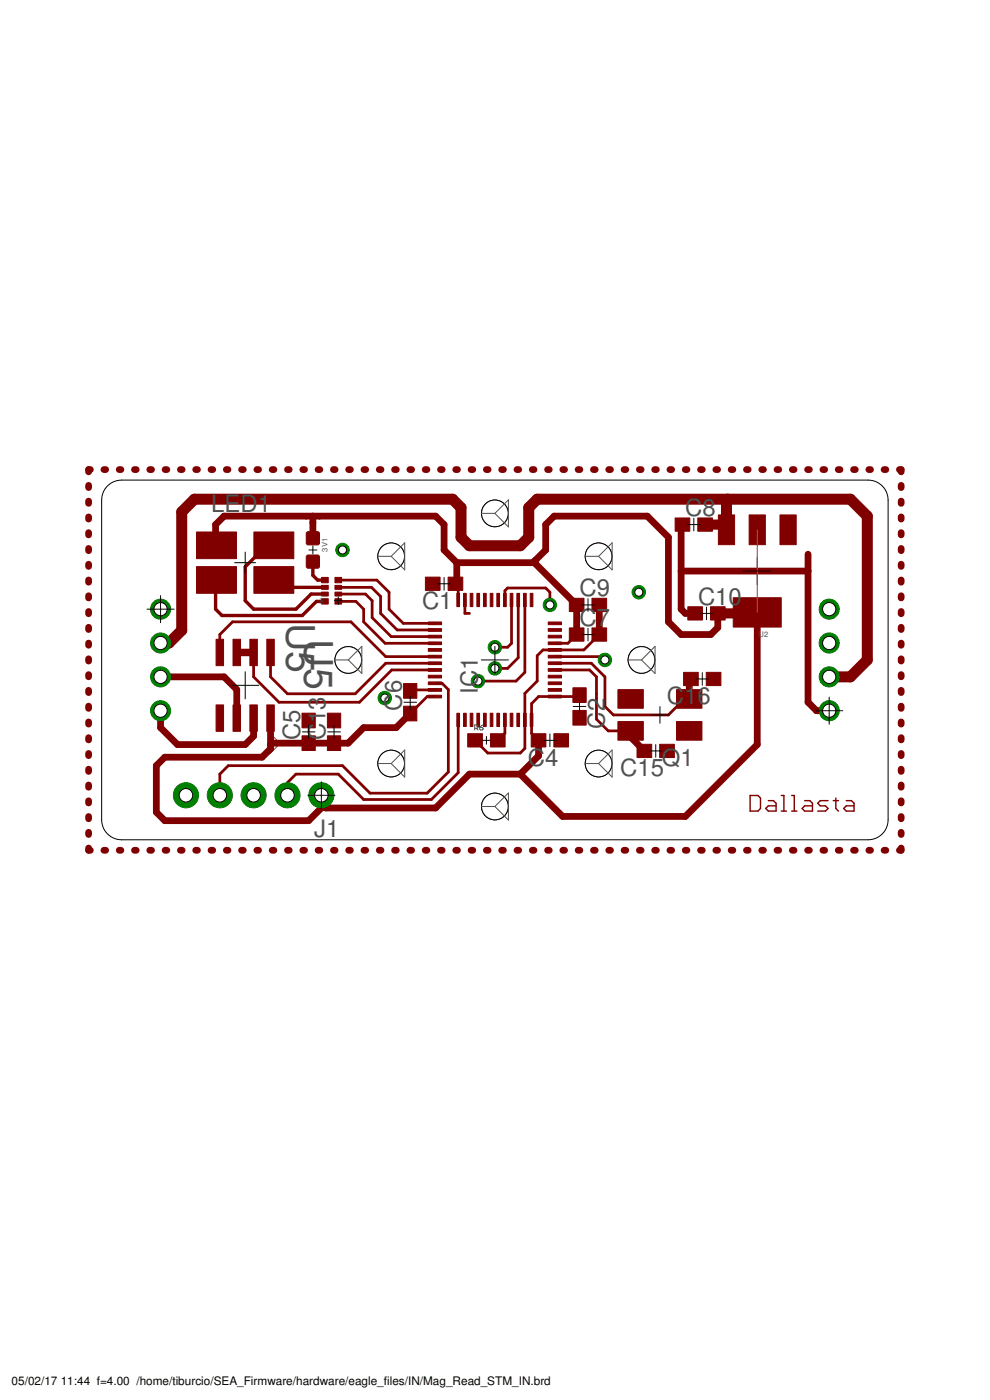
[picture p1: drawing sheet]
<svg xmlns="http://www.w3.org/2000/svg" width="297mm" height="420mm" viewBox="0 0 297 420" stroke-linecap="round" stroke-linejoin="round" font-family="sans-serif">
<defs><g id="words">
<g font-size="11.8" fill="#505050">
<text x="86" y="187" transform="rotate(90 86 187)">U5</text>
<text x="91.3" y="191.9" transform="rotate(90 91.3 191.9)">U5</text>
</g>
<g font-size="7.2" fill="#505050">
<text x="63.4" y="153.6">LED1</text>
<text x="205.6" y="154.9">C8</text>
<text x="173.9" y="179">C9</text>
<text x="126.6" y="182.8">C1</text>
<text x="209.4" y="181.6">C10</text>
<text x="173.9" y="187.9">C7</text>
<text x="143.4" y="208.2" transform="rotate(-90 143.4 208.2)">IC1</text>
<text x="120.5" y="213.3" transform="rotate(-90 120.5 213.3)">C6</text>
<text x="200.1" y="211.4">C16</text>
<text x="181.5" y="218.6" transform="rotate(-90 181.5 218.6)">C2</text>
<text x="90.1" y="222.2" transform="rotate(-90 90.1 222.2)">C5</text>
<text x="97.7" y="222.2" transform="rotate(-90 97.7 222.2)">C13</text>
<text x="158.4" y="229.8">C4</text>
<text x="186.1" y="233">C15</text>
<text x="198.6" y="229.8">Q1</text>
<text x="94.2" y="251.1">J1</text>
</g>
<g font-size="3.5">
<text x="3.5" y="415.7">05/02/17</text>
<text x="18.2" y="415.7">11:44 f=4.00 /home/tiburcio/SEA_Firmware/hardware/eagle_files/IN/Mag_Read_STM_IN.brd</text>
</g>
<g font-size="2.3" fill="#505050">
<text x="98.3" y="165.6" transform="rotate(-90 98.3 165.6)">3V1</text>
<text x="227.6" y="191.1">U2</text>
</g>
<g font-size="1.4" fill="#505050">
<text x="97.1" y="181.3" transform="rotate(-90 97.1 181.3)">R</text>
<text x="97.1" y="180.3" transform="rotate(-90 97.1 180.3)">N1</text>
</g>
</g></defs>
<path d="M225.1 238.7h2.3l.8 .8v3.1l-.8 .8h-2.3zM234.4 238.7h.8v4.7M237.5 238.7h.8v4.7M250.8 239.5v3.1l.8 .8M230.5 240.3h1.6l.8 .8v2.3h-2.4l-.8-.8 .8-.7h2.4M234.4 243.4h1.6M237.5 243.4h1.6M241.4 240.3h1.6l.8 .8v2.3h-2.4l-.7-.8 .7-.7h2.4M248.5 240.3h-2.4l-.8 .8 .8 .8h1.6l.8 .7-.8 .8h-2.4M250 240.3h1.6M253.9 240.3h1.6l.7 .8v2.3h-2.3l-.8-.8 .8-.7h2.3" fill="none" stroke="#800000" stroke-width=".42"/>
<g fill="#800000" stroke="#800000" stroke-width=".3">
<path d="M164.5 208.6h4v.8h-4z"/>
<path d="M164.5 206.7h4v.8h-4z"/>
<path d="M164.5 204.7h4v.8h-4z"/>
<path d="M164.5 202.6h4v.9h-4z"/>
<path d="M164.5 200.7h4v.8h-4z"/>
<path d="M164.5 198.6h4v.9h-4z"/>
<path d="M164.5 196.7h4v.8h-4z"/>
<path d="M164.5 194.6h4v.9h-4z"/>
<path d="M164.5 192.7h4v.8h-4z"/>
<path d="M164.5 190.6h4v.9h-4z"/>
<path d="M164.5 188.7h4v.8h-4z"/>
<path d="M164.5 186.7h4v.8h-4z"/>
<path d="M159.1 178.1h.8v4h-.8z"/>
<path d="M157.1 178.1h.8v4h-.8z"/>
<path d="M155.1 178.1h.8v4h-.8z"/>
<path d="M153.1 178.1h.8v4h-.8z"/>
<path d="M151.1 178.1h.8v4h-.8z"/>
<path d="M149.1 178.1h.8v4h-.8z"/>
<path d="M147.1 178.1h.8v4h-.8z"/>
<path d="M145.1 178.1h.8v4h-.8z"/>
<path d="M143.1 178.1h.8v4h-.8z"/>
<path d="M141.1 178.1h.8v4h-.8z"/>
<path d="M139.1 178.1h.8v4h-.8z"/>
<path d="M137.1 178.1h.8v4h-.8z"/>
<path d="M128.5 186.7h4v.8h-4z"/>
<path d="M128.5 188.7h4v.8h-4z"/>
<path d="M128.5 190.6h4v.9h-4z"/>
<path d="M128.5 192.7h4v.8h-4z"/>
<path d="M128.5 194.6h4v.9h-4z"/>
<path d="M128.5 196.7h4v.8h-4z"/>
<path d="M128.5 198.6h4v.9h-4z"/>
<path d="M128.5 200.7h4v.8h-4z"/>
<path d="M128.5 202.6h4v.9h-4z"/>
<path d="M128.5 204.7h4v.8h-4z"/>
<path d="M128.5 206.7h4v.8h-4z"/>
<path d="M128.5 208.6h4v.8h-4z"/>
<path d="M137.1 214.1h.8v3.9h-.8z"/>
<path d="M139.1 214.1h.8v3.9h-.8z"/>
<path d="M141.1 214.1h.8v3.9h-.8z"/>
<path d="M143.1 214.1h.8v3.9h-.8z"/>
<path d="M145.1 214.1h.8v3.9h-.8z"/>
<path d="M147.1 214.1h.8v3.9h-.8z"/>
<path d="M149.1 214.1h.8v3.9h-.8z"/>
<path d="M151.1 214.1h.8v3.9h-.8z"/>
<path d="M153.1 214.1h.8v3.9h-.8z"/>
<path d="M155.1 214.1h.8v3.9h-.8z"/>
<path d="M157.1 214.1h.8v3.9h-.8z"/>
<path d="M159.1 214.1h.8v3.9h-.8z"/>
<path d="M166.2 220.2h4.4v4h-4.4z"/>
<path d="M159.4 220.2h4.4v4h-4.4z"/>
<path d="M90.6 220.8h4v4.4h-4z"/>
<path d="M90.6 214h4v4.4h-4z"/>
<path d="M121.1 211.9h4v4.4h-4z"/>
<path d="M121.1 205.1h4v4.4h-4z"/>
<path d="M202.6 155.4h4.4v4h-4.4z"/>
<path d="M209.4 155.4h4.4v4h-4.4z"/>
<path d="M206.4 182.1h4.4v4h-4.4z"/>
<path d="M213.2 182.1h4.4v4h-4.4z"/>
<path d="M203 207h7.6v5.6h-7.6z"/>
<path d="M185.4 207h7.6v5.6h-7.6z"/>
<path d="M185.4 216.6h7.6v5.5h-7.6z"/>
<path d="M203 216.6h7.6v5.5h-7.6z"/>
<path d="M197.9 223.4h4.4v4h-4.4z"/>
<path d="M191.1 223.4h4.4v4h-4.4z"/>
<path d="M211.9 201.8h4.4v4h-4.4z"/>
<path d="M205.1 201.8h4.4v4h-4.4z"/>
<path d="M140.3 220.2h4.4v4h-4.4z"/>
<path d="M147.2 220.2h4.4v4h-4.4z"/>
<path d="M80.1 191.9h2.2v7.9h-2.2z"/>
<path d="M75 191.9h2.2v7.9h-2.2z"/>
<path d="M69.9 191.9h2.3v7.9h-2.3z"/>
<path d="M64.8 191.9h2.3v7.9h-2.3z"/>
<path d="M64.8 211.6h2.3v7.9h-2.3z"/>
<path d="M69.9 211.6h2.3v7.9h-2.3z"/>
<path d="M75 211.6h2.2v7.9h-2.2z"/>
<path d="M80.1 211.6h2.2v7.9h-2.2z"/>
<path d="M134.5 173.2h4.4v4h-4.4z"/>
<path d="M127.6 173.2h4.4v4h-4.4z"/>
<path d="M171.9 206.4h4v4.4h-4z"/>
<path d="M171.9 213.2h4v4.4h-4z"/>
<path d="M170.8 188.4h4.4v4h-4.4z"/>
<path d="M177.6 188.4h4.4v4h-4.4z"/>
<path d="M170.8 179.6h4.4v3.9h-4.4z"/>
<path d="M177.6 179.6h4.4v3.9h-4.4z"/>
<path d="M234 154.5h4.9v9h-4.9z"/>
<path d="M224.8 154.5h4.8v9h-4.8z"/>
<path d="M215.5 154.5h4.9v9h-4.9z"/>
<path d="M220 179.4h14.4v8.8h-14.4z"/>
<path d="M98.2 220.8h4v4.4h-4z"/>
<path d="M98.2 214h4v4.4h-4z"/>
<path d="M76.2 159.7h12v8h-12z"/>
<path d="M76.2 170.1h12v8h-12z"/>
<path d="M59 170.1h12v8h-12z"/>
<path d="M59 159.7h12v8h-12z"/>
<path d="M100.5 179.7h2v1.6h-2z"/>
<path d="M100.5 177.7h2v1.2h-2z"/>
<path d="M100.5 175.7h2v1.2h-2z"/>
<path d="M100.5 173.3h2v1.6h-2z"/>
<path d="M96.5 173.3h2v1.6h-2z"/>
<path d="M96.5 175.7h2v1.2h-2z"/>
<path d="M96.5 177.7h2v1.2h-2z"/>
<path d="M96.5 179.7h2v1.6h-2z"/>
</g>
<g fill="#800000" stroke="#800000" stroke-width=".3">
<path d="M92.1 166.7l.4-.1h2.8l.4 .1 .2 .5v2.7l-.2 .5-.4 .1h-2.8l-.4-.1-.2-.5v-2.7z" fill-rule="evenodd"/>
<path d="M92.1 159.7l.4-.1h2.8l.4 .1 .2 .5v2.7l-.2 .5-.4 .1h-2.8l-.4-.1-.2-.5v-2.7z" fill-rule="evenodd"/>
</g>
<path d="M218.3 149.8l-.3 .4v8.8M48.2 193h2.5l3.8-3.8v-35.6l3.8-3.8h77.5l2.5 2.6v8.8l2.6 2.6h15.2l2.5-2.6v-8.8l2.6-2.6h93.9l5.1 5.1v43.2l-5.1 5h-6.3" fill="none" stroke="#800000" stroke-width="3.3"/>
<path d="M211.6 157.4h4.8l1.6 1.6M227.2 183.8l-.3 .3h-11.5" fill="none" stroke="#800000" stroke-width="3"/>
<g fill="none" stroke="#800000" stroke-width="2">
<path d="M26.6 145.7v.6M26.6 150.4v.7M26.6 155.1v.7M26.6 159.9v.6M27.1 140.9h-.5v.7M31.2 140.9h.5M35.8 140.9h.5M40.3 140.9h.6M44.9 140.9h.6M49.5 140.9h.6M54.1 140.9h.6M58.7 140.9h.5"/>
<path d="M63.3 140.9h.5M67.9 140.9h.5M72.5 140.9h.5M77.1 140.9h.5M81.7 140.9h.5M86.3 140.9h.5M90.8 140.9h.6M93.9 154.9v6.6M95.4 140.9h.6M100 140.9h.5M104.6 140.9h.5M109.2 140.9h.5"/>
<path d="M113.8 140.9h.5M118.4 140.9h.5M123 140.9h.5M127.6 140.9h.5M132.2 140.9h.5M136.7 140.9h.6M141.3 140.9h.6M145.9 140.9h.6M150.5 140.9h.5M155.1 140.9h.5M159.7 140.9h.5M164.3 140.9h.5"/>
<path d="M168.9 140.9h.5M173.5 140.9h.5M178.1 140.9h.5M182.6 140.9h.6M187.2 140.9h.6M191.8 140.9h.6M196.4 140.9h.5M201 140.9h.5M204.8 157.4l-.4 .4v25l1.2 1.3h3M205.6 140.9h.5M210.2 140.9h.5M214.8 140.9h.5"/>
<path d="M219.4 140.9h.5M224 140.9h.5M228.6 140.9h.5M233.1 140.9h.6M236.5 159v1.3M237.7 140.9h.6M242.3 140.9h.5M246.9 140.9h.5M251.5 140.9h.5M256.1 140.9h.5M260.7 140.9h.5M265.3 140.9h.5"/>
<path d="M269.9 140.9h.5v.7M270.4 145.7v.6M270.4 150.4v.7M270.4 155.1v.7M270.4 159.9v.6M26.6 164.6v.7M26.6 169.3v.7M26.6 174.1v.6M26.6 178.8v.7M65 163.7l-.3-.3v-6l2.5-2.5h63.5l2.5 2.5v7.7l3.9 3.8M137.1 168.9h22.8l3.8-3.8v-7.7l2.6-2.5h27.9l6.4 6.3v25.4l3.8 3.8h8.9l2.1-2.1v-4.2M137.1 168.9v5.9l-.4 .4"/>
<path d="M160.5 168.2v.9l12.5 12.4v8.9M204.4 171.4h38M242.4 166.3v44.5l2.6 2.5h3.8M270.4 164.6v.7M270.4 169.3v.7M270.4 174.1v.6M270.4 178.8v.7M26.6 183.5v.7M26.6 188.3v.6M26.6 193v.7M26.6 197.7v.7M179.8 181.5v8.9"/>
<path d="M227.2 183.8v39.7l-21.6 21.5h-36.8l-12.7-12.7M270.4 183.5v.7M270.4 188.3v.6M270.4 193v.7M270.4 197.7v.7M26.6 202.5v.6M26.6 207.2v.7M26.6 211.9v.7M26.6 216.7v.6M48.2 213.3v5.1l5.1 5.1h20.3l2.5-2.6v-5.4M48.2 203.1h19l3.8 3.8v8.6M81.2 215.5v9.2l-2.6 2.5h-29.2l-2.5 2.6v14l2.5 2.5h43.2l3.8-3.8v-3.8"/>
<path d="M122.3 215l.8-.9-4.2 4.3h-9.8l-4.6 4.6h-22.9l-.4 .5M189.2 219.4v1.8l4.1 4.2M207.3 203.8l-.5-.2v6.2M270.4 202.5v.6M270.4 207.2v.7M270.4 211.9v.7M270.4 216.7v.6M26.6 221.4v.7M26.6 226.1v.7M26.6 230.8v.7M26.6 235.6v.7M156.1 232.3h-15.2l-10.2 10.2h-33l-1.3-1.3"/>
<path d="M161.6 222.2v4.6l-5.5 5.5M270.4 221.4v.7M270.4 226.1v.7M270.4 230.8v.7M270.4 235.6v.7M26.6 254.5v.7h.5M26.6 240.3v.7M26.6 245v.7M26.6 249.8v.6M31.2 255.2h.5M35.8 255.2h.5M40.3 255.2h.6"/>
<path d="M44.9 255.2h.6M49.5 255.2h.6M54.1 255.2h.6M58.7 255.2h.5M63.3 255.2h.5M67.9 255.2h.5M72.5 255.2h.5M77.1 255.2h.5M81.7 255.2h.5M86.3 255.2h.5M90.8 255.2h.6M95.4 255.2h.6"/>
<path d="M100 255.2h.5M104.6 255.2h.5M109.2 255.2h.5M113.8 255.2h.5M118.4 255.2h.5M123 255.2h.5M127.6 255.2h.5M132.2 255.2h.5M136.7 255.2h.6M141.3 255.2h.6M145.9 255.2h.6M150.5 255.2h.5"/>
<path d="M155.1 255.2h.5M159.7 255.2h.5M164.3 255.2h.5M168.9 255.2h.5M173.5 255.2h.5M178.1 255.2h.5M182.6 255.2h.6M187.2 255.2h.6M191.8 255.2h.6M196.4 255.2h.5M201 255.2h.5M205.6 255.2h.5"/>
<path d="M210.2 255.2h.5M214.8 255.2h.5M219.4 255.2h.5M224 255.2h.5M228.6 255.2h.5M233.1 255.2h.6M237.7 255.2h.6M242.3 255.2h.5M246.9 255.2h.5M251.5 255.2h.5M256.1 255.2h.5M260.7 255.2h.5"/>
<path d="M265.3 255.2h.5M270.4 240.3v.7M270.4 245v.7M270.4 249.8v.6M270.4 254.5v.7h-.5"/>
</g>
<g fill="none" stroke="#800000" stroke-width=".83">
<path d="M101.5 178.3h8.2l2 2v5.1l5.7 5.7h13.1M101.5 176.3h10l2.7 2.7v5.1l5 5h11.3M101.5 174.1h11.6l3.6 3.6v5.1l4.3 4.3h9.5M136.7 175.2l.8 .8v4.1M66 195.8v-5.4l3.8-3.8h35.5l10.4 10.5h14.8M76.1 195.8v7.3l7.6 7.7h24.1l9.7-9.7h13M81.2 195.8v7.3l5.1 5.1h20.3l9.1-9.1h14.8M101.5 180.5h5.3l2.3 2.3v3.8l6.4 6.5h15M139.5 180.1v4h1.4M151.5 180.1v-2.8l.8-.8h11.4l1.3 1.2v3.8M153.5 180.1v13l-1.2 1.1h-3.8M155.5 180.1v17.3l-3.2 3.2h-3.8"/>
<path d="M157.5 180.1v21.7l-2.7 2.6h-11.4M166.5 197.1h14l1 1M166.5 199.1h10.9l4.1 4v8.9l2.5 2.6h16.6l3.8-3.8h1.4l1-1M173 190.4l-2.6 2.7h-3.9M179.8 190.4l-4.6 4.7h-12.3l-1.7 1.7v7.6l-3.7 3.7v16.5l-1.4 1.4h-9.8l-3.8-3.8M130.5 207.1h-7.1l-.3 .2M130.5 209h-2.3l-5.1 5.1M130.5 205.1h2.1l1.9 1.8v24.8l-6.3 6.3h-17.2l-8.2-8.2h-34.3l-2.5 2.5v6.4M137.5 216v15.9l-8.1 8h-20.3l-7.6-7.6h-12.7l-2.5 2.6v3.8M151.5 216v4l-2.1 2.2M166.5 201.1h10.4l2.1 2v12.7l3.5 3.6h6.7M173.9 208.6l-.4 .4h-11.9l-2.1 2.2v8.9l2.1 2.1"/>
</g>
<path d="M91.7 154.9h-.4l.6 .5M93.3 156.9l.6 .5 .5-.5M93.7 154.9h.3M96.1 154.9h.3l-.5 .5M65 174.1l-.3 .2v8.5l1.9 1.9h24.1l4.3-4.2h2.5M82.2 174.1l2.2 2.2h13.1M82.2 163.7l-1.4 1.4h-2.2l-5 5v10.2l2.5 2.5h12.7l4.5-4.5h4.2M93.9 168.6v4.1l1.4 1.4h2.2" fill="none" stroke="#800000" stroke-width="1"/>
<g fill="none" stroke="#800000" stroke-width=".3">
<path d="M81.2 220.3h.1M81.2 220.5v.1M81.2 220.8h.1M81.2 221v.1M81.2 221.3h.1M81.2 221.5v.1M81.2 221.8h.1M81.2 222v.1M81.2 222.3h.1M81.2 222.5v.1M81.2 222.8h.1M81.2 223v.1"/>
<path d="M81.2 223.3h.1M81.2 223.5v.1M81.2 223.8h.1M81.2 224v.1M81.2 224.3h.1M81.2 224.6h.1M81.2 224.8v.1M81.2 225v.1M81.2 225.3v.1M81.2 225.6v.1M81.2 225.9v.1M81.4 220.5h.1"/>
<path d="M81.4 225.8h.1M81.5 220.6l.1 .1M81.6 225.6h-.1M81.7 220.8v.1M81.7 225.4h.1M81.9 221h.1M81.9 225.2v.1M82.1 221.2h.1M82.1 225.1h.1M82.3 221.3v.1M82.3 224.9h.1M82.4 221.5l.1 .1"/>
<path d="M82.5 224.7h-.1M82.6 221.7h.1M82.7 224.5l-.1 .1M82.8 221.9h.1M82.8 224.3v.1M83 222.1h.1M83 224.2h.1M83.1 222.2l.1 .1M83.2 224h-.1M83.3 222.4l.1 .1M83.4 223.8h-.1M83.5 222.6h.1"/>
<path d="M83.5 223.6v.1M83.7 222.8h.1M83.7 223.5h.1M83.7 222.8v.1M83.7 223.1v.1M83.7 223.4v.1"/>
</g>
<path d="M71 195.8h5.1" fill="none" stroke="#800000" stroke-width="2.2"/>
<circle cx="48.2" cy="203.1" r="3" fill="#008000" stroke="#008000" stroke-width=".3"/>
<circle cx="48.2" cy="203.1" r="1.99" fill="#fff" stroke="#000" stroke-width=".3"/>
<circle cx="48.2" cy="193" r="3" fill="#008000" stroke="#008000" stroke-width=".3"/>
<circle cx="48.2" cy="193" r="1.99" fill="#fff" stroke="#000" stroke-width=".3"/>
<circle cx="48.2" cy="182.8" r="3" fill="#008000" stroke="#008000" stroke-width=".3"/>
<circle cx="48.2" cy="182.8" r="1.99" fill="#fff" stroke="#000" stroke-width=".3"/>
<circle cx="48.2" cy="213.3" r="3" fill="#008000" stroke="#008000" stroke-width=".3"/>
<circle cx="48.2" cy="213.3" r="1.99" fill="#fff" stroke="#000" stroke-width=".3"/>
<circle cx="248.8" cy="193" r="3" fill="#008000" stroke="#008000" stroke-width=".3"/>
<circle cx="248.8" cy="193" r="1.99" fill="#fff" stroke="#000" stroke-width=".3"/>
<circle cx="248.8" cy="203.1" r="3" fill="#008000" stroke="#008000" stroke-width=".3"/>
<circle cx="248.8" cy="203.1" r="1.99" fill="#fff" stroke="#000" stroke-width=".3"/>
<circle cx="248.8" cy="213.3" r="3" fill="#008000" stroke="#008000" stroke-width=".3"/>
<circle cx="248.8" cy="213.3" r="1.99" fill="#fff" stroke="#000" stroke-width=".3"/>
<circle cx="248.8" cy="182.8" r="3" fill="#008000" stroke="#008000" stroke-width=".3"/>
<circle cx="248.8" cy="182.8" r="1.99" fill="#fff" stroke="#000" stroke-width=".3"/>
<circle cx="96.4" cy="238.7" r="3.8" fill="#008000" stroke="#008000" stroke-width=".3"/>
<circle cx="96.4" cy="238.7" r="2.03" fill="#fff" stroke="#000" stroke-width=".3"/>
<circle cx="86.3" cy="238.7" r="3.8" fill="#008000" stroke="#008000" stroke-width=".3"/>
<circle cx="86.3" cy="238.7" r="2.03" fill="#fff" stroke="#000" stroke-width=".3"/>
<circle cx="76.1" cy="238.7" r="3.8" fill="#008000" stroke="#008000" stroke-width=".3"/>
<circle cx="76.1" cy="238.7" r="2.03" fill="#fff" stroke="#000" stroke-width=".3"/>
<circle cx="66" cy="238.7" r="3.8" fill="#008000" stroke="#008000" stroke-width=".3"/>
<circle cx="66" cy="238.7" r="2.03" fill="#fff" stroke="#000" stroke-width=".3"/>
<circle cx="55.8" cy="238.7" r="3.8" fill="#008000" stroke="#008000" stroke-width=".3"/>
<circle cx="55.8" cy="238.7" r="2.03" fill="#fff" stroke="#000" stroke-width=".3"/>
<circle cx="115.5" cy="209.5" r="2.01" fill="#008000" stroke="#008000" stroke-width=".3"/>
<circle cx="115.5" cy="209.5" r="1.21" fill="#fff" stroke="#000" stroke-width=".3"/>
<circle cx="191.7" cy="177.7" r="2.01" fill="#008000" stroke="#008000" stroke-width=".3"/>
<circle cx="191.7" cy="177.7" r="1.21" fill="#fff" stroke="#000" stroke-width=".3"/>
<circle cx="102.8" cy="165.1" r="2.01" fill="#008000" stroke="#008000" stroke-width=".3"/>
<circle cx="102.8" cy="165.1" r="1.21" fill="#fff" stroke="#000" stroke-width=".3"/>
<circle cx="181.5" cy="198.1" r="2.01" fill="#008000" stroke="#008000" stroke-width=".3"/>
<circle cx="181.5" cy="198.1" r="1.21" fill="#fff" stroke="#000" stroke-width=".3"/>
<circle cx="143.4" cy="204.4" r="2.01" fill="#008000" stroke="#008000" stroke-width=".3"/>
<circle cx="143.4" cy="204.4" r="1.21" fill="#fff" stroke="#000" stroke-width=".3"/>
<circle cx="165" cy="181.5" r="2.01" fill="#008000" stroke="#008000" stroke-width=".3"/>
<circle cx="165" cy="181.5" r="1.21" fill="#fff" stroke="#000" stroke-width=".3"/>
<circle cx="148.5" cy="194.2" r="2.01" fill="#008000" stroke="#008000" stroke-width=".3"/>
<circle cx="148.5" cy="194.2" r="1.21" fill="#fff" stroke="#000" stroke-width=".3"/>
<circle cx="148.5" cy="200.6" r="2.01" fill="#008000" stroke="#008000" stroke-width=".3"/>
<circle cx="148.5" cy="200.6" r="1.21" fill="#fff" stroke="#000" stroke-width=".3"/>
<path d="M142.4 218.6h.8l.2-.3v-.5l-.2-.2h-.8v1.5M142.9 218.6l.5 .5M143.9 218.3h.8l.2 .5-.2 .3h-.5l-.3-.3zM144.9 217.6l-1 .7" fill="none" stroke="#505050" stroke-width=".3"/>
<g fill="none" stroke="#000" stroke-width=".3">
<path d="M206.3 157.4h3.8M208.2 155.5v3.8M48.2 178.8v8.1M70.4 168.9h6.3M73.6 165.7v6.3M92.7 165.1h2.4M93.9 163.9v2.3M101.5 179.1v2.3M131.4 175.2h3.7M133.2 173.3v3.8M176.4 179.7v3.8M223.1 171.4h8.2"/>
<path d="M227.2 167.3v8.2M44.1 182.8h8.1M100.4 180.3h2.2M144.4 198.1h8.1M148.5 194v8.1M174.5 190.4h3.8M174.5 181.5h3.8M176.4 188.6v3.7M210.1 184.1h3.8M212 182.2v3.8M69.5 205.7h8.1M73.6 201.6v8.1"/>
<path d="M90.7 219.6h3.8M92.6 217.7v3.8M98.3 219.6h3.8M100.2 217.7v3.8M121.2 210.8h3.8M123.1 208.9v3.7M172 212h3.8M173.9 210.1v3.8M195.5 214.6h5M198 212.1v4.9M208.8 203.8h3.8M210.7 201.9v3.8"/>
<path d="M244.7 213.3h8.2M248.8 209.2v8.2M92.4 238.7h8.1M96.4 234.6v8.1M144.8 222.2h2.3M145.9 221v2.4M163.1 222.2h3.8M165 220.3v3.8M194.8 225.4h3.8M196.7 223.5v3.7"/>
<circle cx="148.5" cy="154.1" r="4"/>
</g>
<path d="M227.2 159v24.8" fill="none" stroke="#808000" stroke-width=".3"/>
<circle cx="148.5" cy="154.1" r="4" fill="#fff" stroke="#000" stroke-width=".3"/>
<circle cx="104.5" cy="198.1" r="4" fill="none" stroke="#000" stroke-width=".3"/>
<circle cx="104.5" cy="198.1" r="4" fill="#fff" stroke="#000" stroke-width=".3"/>
<circle cx="148.5" cy="242" r="4" fill="none" stroke="#000" stroke-width=".3"/>
<circle cx="148.5" cy="242" r="4" fill="#fff" stroke="#000" stroke-width=".3"/>
<circle cx="117.4" cy="229.2" r="4" fill="none" stroke="#000" stroke-width=".3"/>
<circle cx="117.4" cy="229.2" r="4" fill="#fff" stroke="#000" stroke-width=".3"/>
<circle cx="179.6" cy="167" r="4" fill="none" stroke="#000" stroke-width=".3"/>
<circle cx="179.6" cy="167" r="4" fill="#fff" stroke="#000" stroke-width=".3"/>
<circle cx="179.6" cy="229.2" r="4" fill="none" stroke="#000" stroke-width=".3"/>
<circle cx="179.6" cy="229.2" r="4" fill="#fff" stroke="#000" stroke-width=".3"/>
<circle cx="192.5" cy="198.1" r="4" fill="none" stroke="#000" stroke-width=".3"/>
<circle cx="192.5" cy="198.1" r="4" fill="#fff" stroke="#000" stroke-width=".3"/>
<circle cx="117.4" cy="167" r="4" fill="none" stroke="#000" stroke-width=".3"/>
<circle cx="117.4" cy="167" r="4" fill="#fff" stroke="#000" stroke-width=".3"/>
<path d="M32.3 145.8l1.6-1.1 1.3-.5 1.3-.1h224a6 6 0 0 1 6 6v95.9a6 6 0 0 1-6 6h-224a6 6 0 0 1-6-6v-95.9l.1-1.4 .5-1.2z" fill="none" stroke="#000" stroke-width=".3"/>
<g fill="none" stroke="#505050" stroke-width=".3">
<path d="M144.4 154.1h4.1M148.5 154.1l4-4.1v8.1zM113.3 167h4.1M117.4 167l4-4.1v8.1zM175.5 167h4.1M183.7 162.9v8.1l-4.1-4zM100.4 198.1h4.1M104.5 198.1l4.1-4.1v8.1zM188.4 198.1h4.1M196.5 194v8.1l-4-4zM113.3 229.2h4.1M121.4 225.1v8.1l-4-4z"/>
<path d="M175.5 229.2h4.1M179.6 229.2l4.1-4.1v8.1zM144.4 242h4.1M148.5 242l4-4v8.1z"/>
</g>
<use href="#words"/>
</svg>
